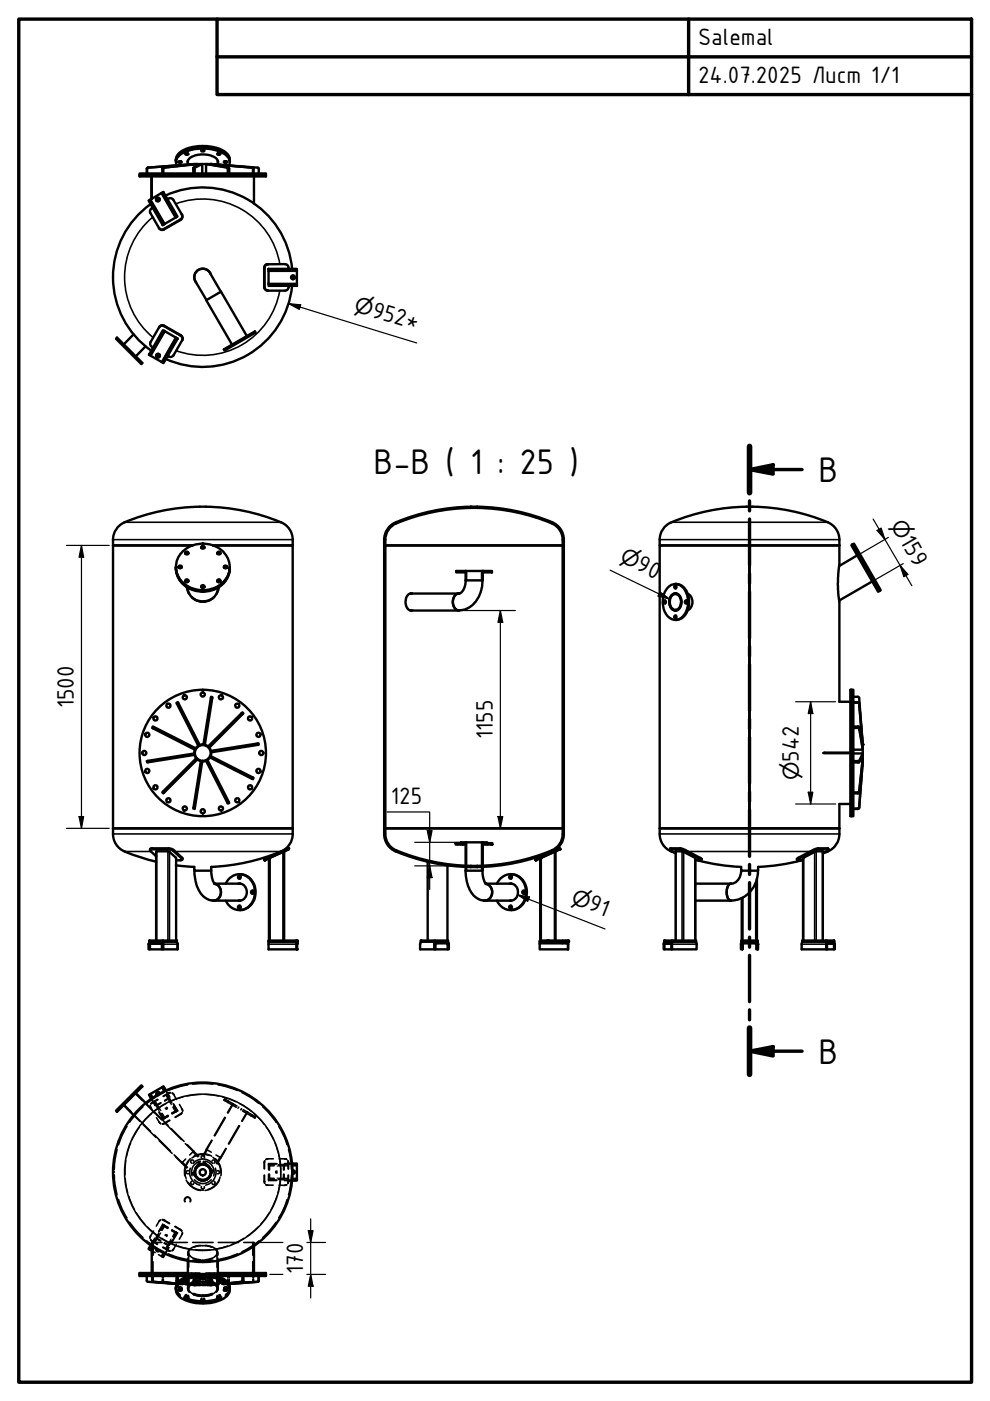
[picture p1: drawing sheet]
<svg xmlns="http://www.w3.org/2000/svg" width="210mm" height="297mm" viewBox="0 0 210 297" stroke-linecap="round" stroke-linejoin="round" font-family="sans-serif">
<defs><g id="words">
<g font-size="8.1">
<text x="79.2" y="100.4">B-B ( 1 : 25 )</text>
<text x="173.6" y="102.2">B</text>
<text x="173.6" y="225.5">B</text>
</g>
<g font-size="5.4">
<text x="148" y="9.6">Salemal</text>
<text x="148" y="17.6">24.07.2025 Лист 1/1</text>
<text x="78.6" y="67.1" transform="rotate(17 78.6 67.1)">952*</text>
<text x="190.7" y="114.7" transform="rotate(60 190.7 114.7)">159</text>
<text x="134.7" y="120.7" transform="rotate(26 134.7 120.7)">90</text>
<text x="15.7" y="150.2" transform="rotate(-90 15.7 150.2)">1500</text>
<text x="104.5" y="156.7" transform="rotate(-90 104.5 156.7)">1155</text>
<text x="169.4" y="161.5" transform="rotate(-90 169.4 161.5)">542</text>
<text x="82.9" y="170.5">125</text>
<text x="124.5" y="192.8" transform="rotate(21 124.5 192.8)">91</text>
<text x="64.3" y="270.1" transform="rotate(-90 64.3 270.1)">170</text>
</g>
<g font-size="4.6">
<text x="74.9" y="66" transform="rotate(17 74.9 66)">⌀</text>
<text x="188.7" y="111.3" transform="rotate(60 188.7 111.3)">⌀</text>
<text x="131.2" y="119" transform="rotate(26 131.2 119)">⌀</text>
<text x="169.4" y="165.4" transform="rotate(-90 169.4 165.4)">⌀</text>
<text x="120.9" y="191.4" transform="rotate(21 120.9 191.4)">⌀</text>
</g>
</g></defs>
<!-- layer: Hatch (ISO) -->
<g fill="none" stroke="#000" stroke-width=".21">
<path d="M86.3 109.9l-.2 .3M90.7 108.6l-.1 .3M94.8 107.9l-.1 .2M98.7 107.5l-.1 .3M102.4 107.5l-.2 .2M105.8 107.8l-.1 .2M109.2 108.3l-.1 .2M112.4 109.1l-.1 .2M115.5 110.1l-.1 .2M118.3 111.6l-.1 .2M119.5 117.8l-.2 .3M98.2 121.1l-.2 .3"/>
<path d="M98.7 122l.1 .1M102.2 122l.1 .1M103.4 121.1l-.1 .3M119.5 135.7l-.2 .3M119.5 131.3l-.2 .2M119.5 126.8l-.2 .2M119.5 122.3l-.2 .2M119.5 158.2l-.2 .2M119.5 153.7l-.2 .3M119.5 149.3l-.2 .2M119.5 144.7l-.2 .3M119.5 140.2l-.2 .3"/>
<path d="M96.9 178.8l-.3 .3M98 178.8l-.3 .3M98.3 178.6l.3 .3M102.7 178.6l.3 .3M103.4 178.9l-.2 .2M104.4 178.8l-.3 .3M117.6 179.9l.1 .2M119.3 177.2l.2 .2M119.5 171.7l-.2 .2M119.5 167.2l-.2 .2M119.5 162.7l-.2 .2M87.9 181.7l.3 .3"/>
<path d="M93.7 183l.3 .3M98.7 183.5l.3 .3M98.8 183.5l-.1 .2M102.3 183.8l-.1 .2M103.1 183.5l.3 .2M107.2 183l.2 .2M110.9 182.3l.2 .2M114.4 181.3l.2 .1M114.6 196.9l.1 .2M114.6 190.6l.1 .2M114.6 184.2l.1 .2M115.5 199.4l.5 .3"/>
<path d="M117.6 195.9l.1 .2M117.6 189.6l.1 .2M117.6 183.2l.1 .2M118.5 199.7l-.3 .3M120 199.4l.4 .3M120.4 199.7l-.3 .3"/>
</g>
<!-- layer: Visible (ISO) -->
<g fill="none" stroke="#000" stroke-width=".51">
<path d="M29.6 37.1h26.8v.3h-26.8zM29.6 36.8h26.8v.3h-26.8zM37.3 34.1a3.3 3.3 0 0 1 2.9-2.5 9 9 0 0 1 7.9 1.2l.5 .7 .1 .6M37.3 34.4v-.6a3.1 3.1 0 0 1 2.6-2.4 9.8 9.8 0 0 1 7.9 .8l.8 1 .1 1.2M37.5 35.1a2.01 2.01 0 0 1 1.3-2.7 9.5 9.5 0 0 1 9.2 .6l.7 1-.2 1.1M37.9 34.3a.28 .28 0 0 1 .4-.2 .28 .28 0 0 1 .1 .4h-.4zM38 34.2h.4M39.3 32.6a.31 .31 0 0 1 .4-.2 .31 .31 0 0 1 .2 .4h-.4zM39.4 32.5h.4M39.8 34.2v.1M39.8 34.6a1.67 1.67 0 0 1 1.7-1.7 4.8 4.8 0 0 1 4.6 1l.1 .7M39.8 34.1v.8"/>
<path d="M41 36.8v-1.2a3.2 3.2 0 0 1 2.7-.8v2M41.2 34.8l-9.8 .7-.2 .2v1.1M41.3 36.8v-1.3l1.6-.7v2M41.6 34.8l-10.3 .7-.2 .3v1M41.8 35.1v-.3l-7 .7-.2 .3v1M42.6 34.8l-8.1 .7-.1 .2v1.1M42.7 31.9l.2-.1 .4 .1a.33 .33 0 0 1-.3 .2 .33 .33 0 0 1-.3-.2zM42.8 31.8h.4M44 34.8h-.3l4.5 .7 .1 1.3M44 34.8l4.5 .7 .1 1.3M44 34.8l.5 .1M44.7 34.8l10 .7 .2 .2v1.1"/>
<path d="M44.7 34.8h-.2l8.9 .7 .2 .3v1M44.7 34.8l8.9 .7 .2 .2v1.1M46.1 32.6a.34 .34 0 0 1 .3-.1 .34 .34 0 0 1 .3 .3h-.4zM46.2 32.5h.4M46.2 34.1v.8M46.2 34.2v.1M47.5 34.3l.3-.1a.23 .23 0 0 1 .3 0 .23 .23 0 0 1 0 .3 .23 .23 0 0 1-.3 0l-.3-.1zM47.6 34.2h.4M53.8 37.4v5.7M31.5 42.5l.3-.1 3 5.2-.3 .1zM31.9 43.3a19 19 0 0 0 .1 31M32.2 42.1v-4.7v4.7"/>
<path d="M32.4 44.1l-.4 .3-.2 .6 1.9 3.3M33.7 42.1l-.5 .4M34.3 40.9l.3-.2 3 5.2-.3 .2zM34.3 40.9l-2.5 1.5M35 41.5a19 19 0 0 1 26.9 15.5M35.5 42.2l.8-.2 .4 .4 1.9 3.1M37.3 46.1l-2.5 1.5M38.6 45.5l.1 .6-.4 .5-3.8 2.2-.5-.2-.3-.3M38.6 45.5l.1 .5-.5 .6-3.6 2-.4 .1-.5-.4M44.7 58.1a1.8 1.8 0 0 0-2.6-.9 1.8 1.8 0 0 0-.5 2.7M56.8 56l-.5 .2-.3 .4v4.4l.1 .3 .5 .3h4l.4-.3 .2-.7M56.8 56h3.9l.3 .3 .2 .7"/>
<path d="M56.8 56l-.4 .2-.3 .5v4.2l.3 .6 .4 .1M56.9 57h6v.3h-6zM56.9 57.3v3M62 58.5v.6M62.9 57.3v3M24.8 71.6l5.4 5.3-.2 .3-5.4-5.4zM28.3 70.9l-2.1 2.1M30.9 73.4l-2.1 2.2M31.8 75.3l2.6 1.5M33.3 75.1l.5 .4M33.7 69.4l.4-.3h.5l3.8 2.1 .3 .5-.1 .5M33.7 69.4l-1.8 3.2 .1 .8 .4 .3"/>
<path d="M33.7 69.4l.5-.4h.5l3.7 2.1 .3 .5-.1 .6M34.5 70l.3 .1-3 5.2-.2-.1zM34.8 70.1l2.6 1.5M37.4 71.6l.3 .2-3 5.2-.3-.2zM38.6 72.2l-1.9 3.2-.4 .3-.7-.2M46.8 61.8l-2.3-3.9a1.8 1.8 0 0 0-2.4-.7 1.8 1.8 0 0 0-.7 2.5l2.4 3.9M47.5 74.1l6.6-3.8 .1 .2-6.6 3.8zM52.3 71.2l-5.4-9.4-3.2 1.9 5.5 9.4M56.9 60.3h6v.3h-6zM61.9 60.6a19 19 0 0 1-26.7 15.5M24 114.4v1.2h16.9h-16.9v60h38.1M26.4 110.7a4 4 0 0 0-2.4 3.7"/>
<path d="M38.7 116.9a6.2 6.2 0 0 1 9.5 1.3 4.9 4.9 0 0 1-4.1 6.8 5.5 5.5 0 0 1-6.8-5l.5-1.8zM39.3 117.3l.2-.2 .3 .1 .1 .1M39.3 117.4l.2-.1 .4 .1M42.3 107.4a43.2 43.2 0 0 0-15.9 3.3M42.3 107.4a42.3 42.3 0 0 1 17.9 3.7 4 4 0 0 1 1.9 3.3M42.7 116.1l.2-.2 .4 .2M42.7 116.2l.2-.1 .4 .1M46.1 117.3l.2-.2 .4 .2M46.1 117.4l.2-.1 .4 .1M62.1 114.4v1.2h-16.9h16.9v60M81.4 114.4v1.2h.3v-1.2M81.4 115.6v60"/>
<path d="M81.7 115.6h37.6h-37.6v60h37.6M83.9 110.7a4 4 0 0 0-2.5 3.7M84 111a3.7 3.7 0 0 0-2.3 3.4M99.8 107.4a43.2 43.2 0 0 0-15.9 3.3M99.9 107.7a42.9 42.9 0 0 0-15.9 3.3M101.2 107.4h-1.4v.3h1.4M101.2 107.4v.3M101.2 107.4a41.6 41.6 0 0 1 16.5 3.7 4 4 0 0 1 1.8 3.3M101.2 107.7a41.4 41.4 0 0 1 16.4 3.6 3.7 3.7 0 0 1 1.7 3.1M119.3 115.6h.2v60h-.2zM119.3 114.4v1.2h.2v-1.2M139.9 114.4v1.2h38.1"/>
<path d="M142.3 110.7a4 4 0 0 0-2.4 3.7M158.2 107.4a42 42 0 0 1 17.9 3.7 4 4 0 0 1 1.9 3.3M158.3 107.4a43.2 43.2 0 0 0-15.9 3.3M158.9 115.6v60v-60h-19v60M158.9 115.6v60M178 114.4v5.3l-.4 4 .4 3.8v21.3h2.3M180.5 115.6l.3-.2 5.7 9.9-.3 .2zM180.8 115.4l.3-.1 5.6 9.8-.2 .2zM181.7 117.8l-3.8 2.2M37.3 120.3a5.5 5.5 0 0 0 6.6 5 5.3 5.3 0 0 0 4.8-5M37.3 120.2a5.5 5.5 0 0 0 6.9 5.1 5.1 5.1 0 0 0 4.5-5.1M37.9 120.3l.2-.2h.3l.1 .2"/>
<path d="M37.9 120.3l.2-.1 .4 .1M39.3 123.2l.2-.2h.3l.1 .2M39.3 123.3l.2-.1 .4 .1M39.6 124.5a3.4 3.4 0 0 0 3.4 3.1 3.4 3.4 0 0 0 3.4-3.1M39.6 123.2v.2zM39.8 124.6l.3 1.3M39.8 123.2v.2M40 125.8h.1M40.7 126.6a3.6 3.6 0 0 0 4.6 0M42.7 124.4l.2-.2 .4 .2M42.7 124.5l.3-.1 .3 .1M43.4 127.5l-.1 .1"/>
<path d="M46.1 123.2l.2-.2 .4 .2M46.1 123.3l.2-.1 .4 .1M46.2 124.6l-.3 1.3M46.2 123.2v.2M46.4 123.4v-.2v.2M47.5 120.3l.2-.2h.3l.1 .2M47.5 120.3l.3-.1 .3 .1M87 125.8h10.3M87 129.4h10.3M87.1 125.8h.1M87.4 125.8a1.51 1.51 0 0 0-1.4 1.9l.1 .9a1.15 1.15 0 0 0 1.3 .8M96.7 121.1h2v.3h-2z"/>
<path d="M97.4 125.8a1.66 1.66 0 0 0-1.3 2.4l.6 1 .8 .2M98.7 121.1h.1M98.7 121.4h.1M98.7 123a2.55 2.55 0 0 1-1.4 2.8M98.7 121.1v1.9M98.7 121.1h.1v1.9M98.7 123h3.6M98.8 121.1h3.4M102.2 123v-1.9h.1v1.9M102.3 123a6.3 6.3 0 0 1-3.7 6.2 1.77 1.77 0 0 1-2.3-.5 1.9 1.9 0 0 1 1-2.9M102.3 121.1h2v.3h-2zM141.1 127.3l-.2 .2 .2 .4"/>
<path d="M141.5 124.7a2.31 2.31 0 0 1 2.4-.7 2.31 2.31 0 0 1 1.6 1.8 4.3 4.3 0 0 1-1.6 5.5 2.53 2.53 0 0 1-3.1-1.9 4.9 4.9 0 0 1 .7-4.7zM142.4 126.4a1.14 1.14 0 0 1 1.3-.3 1.14 1.14 0 0 1 .7 1.2 1.41 1.41 0 0 1-1.5 1.9 1.97 1.97 0 0 1-.5-2.8zM142.4 126.2a1.24 1.24 0 0 1 1.4-.2 1.24 1.24 0 0 1 .6 1.3 1.58 1.58 0 0 1-1.5 2.1 2.15 2.15 0 0 1-.5-3.2zM142.4 126.2a1.17 1.17 0 0 1 1.3-.3 1.17 1.17 0 0 1 .7 1.1 1.76 1.76 0 0 1-1.3 2.4 2.04 2.04 0 0 1-.7-3.2zM143.2 123.8a3.3 3.3 0 0 1 2.9 3.7 3.4 3.4 0 0 1-2.7 3.9h-.2M143.2 125.8h.2M143.2 129.4h.2M143.3 124.1l-.1 .3 .1 .3M143.3 130.5l-.1 .3 .1 .3M143.3 125.8h-.1M145.2 127.5a.27 .27 0 0 1 .5-.1 .27 .27 0 0 1-.1 .4 .27 .27 0 0 1-.4-.1zM145.6 127.3l-.1 .2 .1 .4"/>
<path d="M145.8 125.9a2.03 2.03 0 0 1 0 3.5M185 123.3l-7.1 4M32.4 154l9.1 4.7-.2 .2-9-4.6zM37.4 149l.3-.1 4.6 9-.3 .2zM44.2 158.2l7.2-7.2 .2 .2-7.2 7.3zM44.7 147.7l.3 .1-1.6 10.1-.3-.1zM44.7 159.2l10.1-1.6 .1 .3h-.2l-9.9 1.6zM174.6 159.6h5.7M174.6 159.7h5.7M180.3 146.2h.3v26.8h-.3zM180.6 146.2h.3v26.8h-.3zM180.9 154l1.3 .1 .7 4.6v1.1h-2"/>
<path d="M180.9 154.3l1.3 .1 .7 4.5h-2M180.9 148.9h1.1l.2 .1 .7 9.7M180.9 149h1l.3 .2 .6 8.9M180.9 147.7h1l.3 .3 .7 9.9M31.1 161.4l10.1-1.6v.2l-10 1.7zM41.6 160.8l.2 .2-7.2 7.2-.2-.2 .1-.2zM42.6 161.4h.3l-1.6 10.1-.3-.1zM43.7 161.3l.3-.2 4.6 9.2-.3 .1zM44.7 160.3l9.1 4.6-.2 .3-9.1-4.6zM62.1 175.6a4.5 4.5 0 0 1-3.7 5.4 43.2 43.2 0 0 1-13.6 2.8M62.1 175.6h-38.1a4.3 4.3 0 0 0 2.4 4.9M96.6 178.8h.4v.3h-.4z"/>
<path d="M97 179.1h.7M97 178.8h.7M97.7 178.8h.4v.3h-.4zM97.7 178.6h1v.3h-1zM98.1 179.1h.6M98.7 178.6h.1M98.7 178.9h.1M98.7 178.6v6M98.7 178.6h.1v6M98.8 178.6h3.4M102.3 178.6h.1M102.3 179.1h.6"/>
<path d="M102.3 178.9h.1M102.4 178.6h.9v.3h-.9zM102.9 178.8h.5v.3h-.5zM103.4 179.1h.7M103.4 178.8h.7M104.1 178.8h.3v.3h-.3zM118.6 179.9l.1 .2-1 .4M139.9 175.6a4.3 4.3 0 0 0 2.4 4.9M139.9 175.6h38.1M180.3 170.5h-2.3v6.3a4.4 4.4 0 0 1-3.5 4.2M180.9 171.4h1.1l.2-.2 .7-9.8-.7 9.9-.3 .2h-1M182.9 161v-.2l-.7 7-.3 .2h-1"/>
<path d="M182.9 161l-.7 7-.2 .2h-1.1M182.9 160v-.2l-.7 1.5-1.3 .1M182.9 160l-.8 1.7h-1.2M182.9 160v.8h-.3M182.9 161v.4M26.4 180.5l3.3 1.2 3.4 1M31.7 199.4h5.8v.3h-5.8zM31.8 180.2l.2-.3h4.3l.4 .3 1.9 1.6 .1 .4M32 199.7l-.5 .4v1.2h.3M33.1 199.4l.1-18.9h2.6l1.5 1.4v17.5M33.1 181.6l-1.3-1.3v-.1h4.5l.4 .2 2 1.8-.3 .2h-1.1M34.2 199.7l.4 .4v1.2h-.3l-.1-1.3h-2.3l-.1 1.3h2.5"/>
<path d="M37.2 199.7l.2 .1 .2 .3v1.2h-3M37.2 199.7l.4 .2v1.4M37.3 183.5l3.9 .3M37.5 199.4v.3M41.2 183.8v.8h3.6v-.8M41.2 184.6a6.8 6.8 0 0 0 2.5 5.9 1.87 1.87 0 0 0 3.1-1.1 1.78 1.78 0 0 0-1.3-2 1.78 1.78 0 0 1 1.4 2 1.78 1.78 0 0 1-1.9 1.5M44.8 184.6l.2 1.6 .6 1.2M45.3 191h5.7M45.5 187.4h5.5M47.9 187.4a3.1 3.1 0 0 1 3.1-2 3.1 3.1 0 0 1 2.8 2.3 3.7 3.7 0 0 1-3.4 5.2l-1.4-.5-.7-.6-.4-.8M50.5 187.4a1.8 1.8 0 0 1 1.8 1.8 1.8 1.8 0 0 1-1.8 1.8M50.7 187.4h.1"/>
<path d="M50.7 191h.1M50.8 185.4a3.7 3.7 0 0 1 3.3 4.8 3.4 3.4 0 0 1-3.3 2.7M50.8 185.6l-.2 .2 .2 .5M50.8 192l-.2 .2 .2 .5M53.6 188.8l-.2 .3 .2 .4M56.1 182.4l.7-.3zM56.9 199.7v1.6h6v-1.1v1.1M56.9 199.7v-.3h6v.3M56.9 199.7h6M57 182v17.4M57.3 181.8l-.3 .2M60.2 180.5l-.2 .1"/>
<path d="M60.2 180.5v18.9M60.5 180.4l-3.7 1.7 .2-.1M60.5 180.4l-.3 .1M61.2 180.1l-.7 .3M61.2 180.1l-.2-.2-5 2.2 .1 .3M62.9 199.7v.5M83.9 180.5a4.3 4.3 0 0 1-2.5-4.9h.3a4.3 4.3 0 0 0 3.5 5.2 42.9 42.9 0 0 0 14.6 2.8M83.9 180.5a43.2 43.2 0 0 0 15.9 3.3M89.2 199.4h5.8v.3h-5.8zM89.5 199.7l-.4 .2v1.4h3M90.7 182.7v16.7M92.5 199.7l-.4 .3v1.3h.2"/>
<path d="M94.7 199.7l.5 .3v1.3h-.3l-.1-1.3h-2.4l-.1 1.3M94.9 183.5v15.9M98.7 184.6a6.8 6.8 0 0 0 2.5 5.9l.6 .3 1 .2M98.7 184.6h3.6M99.8 183.6h1.4v.2h-1.4zM102.2 184.6v-6h.1v6M102.3 184.6l.2 1.7 .6 1.1M102.8 191h5.7M103 187.4a1.82 1.82 0 0 1 1.4 1.9 1.82 1.82 0 0 1-1.6 1.7M103 187.4a1.83 1.83 0 0 1 1.4 1.9 1.83 1.83 0 0 1-1.7 1.7l-.2-.1M103 187.4h5.5M105.4 187.4a3.1 3.1 0 0 1 3.3-2 3.1 3.1 0 0 1 2.7 2.8 3.6 3.6 0 0 1-3.9 4.7l-1.3-.8-.8-1.1"/>
<path d="M108 187.4a1.8 1.8 0 0 1 1.8 1.8 1.8 1.8 0 0 1-1.8 1.8M108.2 187.4h.1M108.2 191h.1M108.2 185.4a3.8 3.8 0 0 1 3.1 5.5 3.2 3.2 0 0 1-3.1 2M108.3 185.6l-.2 .3 .2 .4M108.3 192l-.2 .3 .2 .4M111.1 188.8l-.2 .2v.3l.2 .2M113.5 182.2l5.1-2.3 .1 .2-5.1 2.3zM114.4 199.4h4.9v.3h-4.9zM114.4 199.7h4.9v.3h-4.9zM114.6 182l.1-.1v17.5h-.1zM114.6 182l-1 .4"/>
<path d="M116 199.4h.3M117 180.3a4.1 4.1 0 0 0 2.3-4.7h.2a4.5 4.5 0 0 1-3.6 5.4 43.2 43.2 0 0 1-14.7 2.8M117 180.3a42.9 42.9 0 0 1-15.8 3.3M117.6 180.6l.1-.1v18.9zM117.6 180.6l-2.9 1.3M117.7 180.5v18.9M119.3 199.4h.7M119.3 199.7h.7M120 199.4h.4v.3h-.4zM120.1 199.7h.3v.3h-.3zM120.4 199.4v.8M140.8 199.4h6.8v.3h-6.8z"/>
<path d="M141 199.7l-.3 .3v1.3h.2M142 180.1l.1-.2h2.6l3.9 2.1 .2 .1-.1 .3M142.2 199.7l.3 .3v1.3h-.1l-.1-1.3h-1.4v1.3h1.5M142.4 180.5l.9 .4M143.3 199.4v-18.9l1.6 .1 2.5 1.3v17.5M143.3 180.9l-1.3-.8 2.6 .1 4.1 2.1-1.3 .1M147.4 199.7l.3 .3v1.3h-5.2M147.4 187.4h7.6M147.4 191h7.6M147.9 182.4a43.2 43.2 0 0 0 9.2 1.4M155.1 187.4a1.59 1.59 0 0 0-1 2 1.24 1.24 0 0 0 1 1.6M157.1 184.6a2.69 2.69 0 0 1-2.5 2.9 2.72 2.72 0 0 0 .1 3.4h.6a6 6 0 0 0 5.4-6.3"/>
<path d="M157.1 183.8v.8h3.6v-.8M157.2 199.4h3.4v.3h-3.4zM157.3 190.4v9M157.6 199.7l-.5 .3v1.3h.3M160.1 199.7l.5 .1 .1 .4-.2-.4-.3-.1M160.5 186.3v13.1M169.9 182.4a43.2 43.2 0 0 1-9.2 1.4M170.1 199.4h6.8v.3h-6.8zM170.3 199.4v-17.5l2.7-1.4h1.5v18.9M170.3 199.7l-.3 .4v1.2h5.2M174.5 180.9l1.2-.8-2.6 .1-4.1 2.1 1.3 .1M175.4 199.7l-.2 .3v1.3h.1"/>
<path d="M175.7 180.1l-.1-.2-2.7 .1-3.8 1.9-.1 .2v.3M176.7 199.7l.3 .4v1.2h-.2v-1.3h-1.4l-.1 1.3M62.9 200v.2M62.9 200.2v1.1zM92.3 201.3h2.6M114.4 200v1.3h6M119.3 200h.8M120.4 200v.2M120.4 200.2v1.1zM157.4 200.2l.1-.2h2.8l.1 1.3h.3v-1.1v1.1M157.4 200.2v1.1zM175.3 201.3h1.5"/>
<path d="M26.2 234.3l2.1 2.1M28.8 231.8l2.1 2M30 230.1l.2 .3-5.4 5.3-.2-.2zM31.8 232l-.2 .1 .4 .8M31.8 232v.2l.3 .7M33.9 231.8a.36 .36 0 0 0-.6-.2 .36 .36 0 0 0 0 .6M34.4 230.5h.3M34.7 230.5l.4 .7M35.2 231.2l-.5-.9-2.9 1.7M62 246.7h.9v.3M62 246.8h.7M62 250.2h.7"/>
<path d="M62 248.2a.36 .36 0 0 1 .5 .3 .36 .36 0 0 1-.5 .3M62.8 246.8l.1 .2M62.9 250l-.1 .2M62.9 247v3.3h-.9M29.6 270.2h10.2M31.1 270.5v1.1l.2 .2 6.2 .4M32 264l-.5 .8 .7 .4M32 264.1l-.3 .6 .1 .2M32.2 264.2v5.7M32.3 270.5v1.1l.1 .2 5.1 .4M32.4 270.5v1.1l.2 .2M37.3 273.2a3.1 3.1 0 0 1 2.6-2.4 9.8 9.8 0 0 1 7.9 .9l.7 .8 .2 .7"/>
<path d="M37.3 273.5v-.5a3.1 3.1 0 0 1 2.6-2.4 9 9 0 0 1 8.2 1.1l.5 .7 .1 1.1M37.4 270.5v1.1l.4 .2M37.7 270.5v1.2l.1 .1M37.8 272.4a8.7 8.7 0 0 1 7.8-1.4 3.6 3.6 0 0 1 3.1 2.5 3.5 3.5 0 0 1-2.9 2.5 8.9 8.9 0 0 1-8-1.3 1.64 1.64 0 0 1 0-2.3zM37.9 273.4l.2-.1a.25 .25 0 0 1 .4 0 .25 .25 0 0 1 0 .4 .25 .25 0 0 1-.4 0l-.2-.1zM38 273.4h.4M39.3 275.2l.2-.2 .5 .2a.38 .38 0 0 1-.4 .2 .38 .38 0 0 1-.3-.2zM39.4 271.7h.4a.28 .28 0 0 1-.1 .4 .28 .28 0 0 1-.4-.2zM39.4 275.1h.4M39.4 271.7h.4M39.8 267.3v3.3M39.8 269.9h-10.2v.6h10.2"/>
<path d="M42.7 275.8h.6a.33 .33 0 0 1-.3 .3 .33 .33 0 0 1-.3-.3zM42.7 271a.36 .36 0 0 1 .3-.1 .36 .36 0 0 1 .3 .3l-.3 .1zM42.8 275.8h.4M42.8 271h.4M46.1 275.2a.29 .29 0 0 1 .4-.2 .29 .29 0 0 1 .2 .3l-.5 .1zM46.1 271.8a.31 .31 0 0 1 .3-.2 .31 .31 0 0 1 .3 .3l-.5 .1zM46.2 275.1h.4M46.2 271.7h.4M46.2 267.3v3.3M46.2 269.9h10.2v.6h-10.2M46.2 270.2h10.2M47.5 273.4h.6a.3 .3 0 0 1-.3 .3 .3 .3 0 0 1-.3-.3z"/>
<path d="M47.6 273.4h.4M51.4 270.5l-.1 1.2-2.9 .4 3-.3 .2-.2v-1.1M53.8 264.2v5.7M54.8 270.5v1.1l-.2 .2M54.9 270.5v1.1l-.2 .2-6.2 .4"/>
<circle cx="33.5" cy="42.3" r=".36"/>
<circle cx="33.5" cy="42.3" r=".4"/>
<circle cx="62.1" cy="58.8" r=".4"/>
<circle cx="62.1" cy="58.8" r=".36"/>
<circle cx="33.5" cy="75.4" r=".36"/>
<circle cx="33.5" cy="75.4" r=".4"/>
<circle cx="39.6" cy="117.2" r=".32"/>
<circle cx="43" cy="116.1" r=".31"/>
<circle cx="46.4" cy="117.2" r=".33"/>
<circle cx="38.2" cy="120.2" r=".32"/>
<circle cx="39.6" cy="123.2" r=".32"/>
<circle cx="43" cy="124.3" r=".34"/>
<circle cx="46.4" cy="123.1" r=".32"/>
<circle cx="47.8" cy="120.2" r=".31"/>
<circle cx="141" cy="127.6" r=".3"/>
<circle cx="143.2" cy="124.4" r=".29"/>
<circle cx="143.2" cy="130.9" r=".3"/>
<circle cx="30.6" cy="159.6" r=".44"/>
<circle cx="31.2" cy="155.8" r=".44"/>
<circle cx="33" cy="152.3" r=".44"/>
<circle cx="35.7" cy="149.6" r=".44"/>
<circle cx="39.2" cy="147.8" r=".44"/>
<circle cx="43" cy="159.6" r="13.4"/>
<circle cx="43" cy="159.6" r="1.8"/>
<circle cx="43" cy="147.2" r=".44"/>
<circle cx="43" cy="159.6" r="1.67"/>
<circle cx="46.8" cy="147.8" r=".44"/>
<circle cx="50.3" cy="149.6" r=".44"/>
<circle cx="53" cy="152.3" r=".44"/>
<circle cx="54.8" cy="155.8" r=".44"/>
<circle cx="55.4" cy="159.6" r=".44"/>
<circle cx="31.2" cy="163.5" r=".44"/>
<circle cx="33" cy="166.9" r=".44"/>
<circle cx="35.7" cy="169.7" r=".44"/>
<circle cx="39.2" cy="171.4" r=".44"/>
<circle cx="43" cy="172" r=".44"/>
<circle cx="46.8" cy="171.4" r=".44"/>
<circle cx="50.3" cy="169.7" r=".44"/>
<circle cx="53" cy="166.9" r=".44"/>
<circle cx="54.8" cy="163.5" r=".44"/>
<circle cx="50.7" cy="185.9" r=".31"/>
<circle cx="50.7" cy="192.4" r=".32"/>
<circle cx="53.5" cy="189.2" r=".32"/>
<circle cx="108.3" cy="192.4" r=".31"/>
<circle cx="108.3" cy="185.9" r=".31"/>
<circle cx="111" cy="189.2" r=".32"/>
<circle cx="43" cy="248.5" r="19"/>
<circle cx="43" cy="248.5" r=".66"/>
</g>
<!-- layer: Visible Narrow (ISO) -->
<g fill="none" stroke="#000" stroke-width=".34">
<path d="M31.1 35.8h.1M31.3 35.5h.1M34.4 35.8h.2M34.5 35.5h.3M41 35.8h.3M41 35.5h.3M48.2 35.5h.3M48.3 35.8h.3M53.4 35.5h.2M53.6 35.8h.2M32 42.3l3 5.1M32.4 46a16.6 16.6 0 0 0 .1 25.6"/>
<path d="M34.2 41l3 5.2M34.8 48.5v.1M37.2 43.2a16.6 16.6 0 0 1 22.1 12.8M38.2 46.6h.1M56 56.8h.1M56.9 57.5h6M34.8 69.1v.1M35 70.3l-3 5.2M37.2 71.5l-3 5.2M38.3 71.1h.1M56 60.8h.1M56.9 60.1h6"/>
<path d="M59.3 61.6a16.6 16.6 0 0 1-22 12.7M24 114.4h38.1M26.4 110.7h33.2M139.9 114.4h38.1M142.4 110.7h33.1M32.6 154.1l-.2 .3M37.8 149l-.3 .2M44.7 148h.3M51.2 151.2l.2 .2M54.6 157.6l.1 .3M181.9 148.9v.1M181.9 154v.3"/>
<path d="M182.2 149v.2M182.2 154.1v.3M24 176.8h38.1M31.3 161.3l.1 .3M32.3 179.9l-.1 .2M34.5 167.8l.3 .2M35.7 179.9v.2M41 171.2l.3 .1M48.5 170l-.3 .2M53.6 164.8l-.2 .3M139.9 176.8h38.1M142.2 179.9l-.1 .2"/>
<path d="M144.2 179.9l-.1 .2M173.5 179.9l.1 .2M175.5 179.9l.1 .2M181.9 161.4v.3M181.9 168v.2M181.9 171.4v.1M182.2 161.3v.3M182.2 167.8v.2M182.2 171.2v.1M26.4 180.5h5.6M31.7 199.4v.3M32 199.7v.3"/>
<path d="M33.2 180.5v18.9M34.2 199.7v.3M34.4 199.4v.3M34.6 199.4v.3M35.6 180.5v18.9M35.9 180.6v18.8M36.8 180.2l-.1 .2M37.1 180.5h22.5M37.3 181.8v17.6M37.4 199.4v.3M38.6 181.8v.3M56.7 181.8l.1 .3"/>
<path d="M57.1 199.4v.3M57.3 181.8v17.6M60 180.6v18.8M60.2 180.5v18.9v-18.9M60.4 180.2l.1 .2M61.2 180.1l-.1-.2 .1 .2M62.7 199.4v.3M62.9 199.4v.6M140.8 199.4v.3M141 199.7v.3M142.2 199.7v.3M142.4 180.5h.2"/>
<path d="M142.4 199.4v.3M142.6 199.4v.3M143.3 180.5v18.9M144.6 180.5v18.9M144.9 180.6v18.8M145.2 180.2v.2M145.9 180.5h25.9M147.3 181.8v17.6M147.5 199.4v.3M148.4 181.8l-.1 .3M157.4 199.4v.3M157.5 190.3v9.1"/>
<path d="M157.6 199.7v.3M160.1 199.7v.3M160.2 187.1v12.3M160.4 199.4v.3M160.5 186.3v13.1v-13.1M160.6 199.4v.3M169.3 181.8l.1 .3M170.2 199.4v.3M170.4 181.8v17.6M172.4 180.2l.1 .2M172.7 180.6v18.8M173.1 180.5v18.9"/>
<path d="M174.4 180.5v18.9M175 199.4v.3M175.1 180.5h.4M175.3 199.4v.3M175.4 199.7v.3M176.7 199.7v.3M176.8 199.4v.3M31.5 200.2h6.2M56.9 200.2h6M140.7 200.2h7M157.1 200.2h.3M160.4 200.2h.3"/>
<path d="M170 200.2h7M32.3 271.5h.1M32.4 271.8h.2M37.4 271.5h.3M37.5 271.8h.3M51.2 271.8h.2M51.4 271.5h.2M54.6 271.8h.1M54.8 271.5h.1"/>
<circle cx="43" cy="248.5" r="16.6"/>
</g>
<!-- layer: Visible (ISO) -->
<g fill="#000">
<circle cx="44.8" cy="34.8" r=".25"/>
<circle cx="102.3" cy="121.1" r=".25"/>
<circle cx="102.3" cy="121.4" r=".25"/>
<circle cx="174.8" cy="159.6" r=".25"/>
<circle cx="182.9" cy="157.8" r=".25"/>
<circle cx="61.1" cy="179.9" r=".25"/>
<circle cx="118.6" cy="179.9" r=".25"/>
<circle cx="56.1" cy="182.4" r=".25"/>
<circle cx="60.2" cy="180.5" r=".25"/>
<circle cx="62.9" cy="199.4" r=".25"/>
<circle cx="62.9" cy="199.7" r=".25"/>
<circle cx="89.2" cy="199.4" r=".25"/>
<circle cx="89.2" cy="199.7" r=".25"/>
<circle cx="113.6" cy="182.4" r=".25"/>
<circle cx="114.7" cy="181.9" r=".25"/>
<circle cx="118.7" cy="180.1" r=".25"/>
<circle cx="120.4" cy="199.7" r=".25"/>
<circle cx="120.4" cy="199.4" r=".25"/>
<circle cx="140.8" cy="199.7" r=".25"/>
<circle cx="140.8" cy="199.4" r=".25"/>
<circle cx="62.9" cy="201.3" r=".25"/>
<circle cx="62.9" cy="200" r=".25"/>
</g>
<!-- layer: Visible Narrow (ISO) -->
<g fill="#000">
<circle cx="37.2" cy="199.7" r=".17"/>
<circle cx="62.9" cy="200.2" r=".17"/>
<circle cx="160.7" cy="200.2" r=".17"/>
</g>
<!-- layer: Hidden (ISO) -->
<g fill="none" stroke="#000" stroke-width=".34">
<path d="M24.8 235.3v.1M24.9 235.4l.1 .1M25.3 234.8v.1M25.4 235l.1 .1M26 234.1l.1 .1M26.1 234l1.7 1.7M26.2 234.3h.1M26.9 238.8l-.9 1.8-.9 2.1M27.1 233v.1M27.2 233.2l.1 .1M27.5 232.6h.1M27.7 232.7v.1"/>
<path d="M28.3 236.4l1.4 1.4M28.4 231.6l1.7 1.7M28.5 231.5l.1 .1M28.6 231.5l.1 .1M28.6 236.5l3.3 3.3M28.7 231.7l.1 .1M29.3 230.8l.1 .1M29.5 230.9v.1M29.8 230.3v.1M29.9 230.4l.1 .1M30.3 234.7l-1.3 1.3-1.5 1.9M30.4 238.4l2.7 2.8"/>
<path d="M30.9 233.8l1.3 1.4M30.9 233.8v.1M31 234h.1M31 234.1l3.3 3.3M31.8 234.4l.2 .5M31.8 232l.5 .8M31.9 234.5l.1 .4M32 234.9l.6 1M32 232.9l.9 1.5M32.1 232.9l.8 1.4M32.8 233.7l.5 .8M32.9 235.9l2.7 2.7"/>
<path d="M33.2 234.4l.5 1M33.2 237l.9 1.3M33.3 234.4v.1M33.3 232.1l.3 .2M33.3 234.5l.4 .8M33.4 233.1l-1.4 .9M33.5 233.2l-1.5 .9M33.7 235.9l.9 1.4M33.7 237.9l.3 .3M33.7 235.7l.9 1.5M33.9 231.8l-.1 .3M33.9 231.9a.41 .41 0 0 0-.6-.3 .41 .41 0 0 0 0 .7"/>
<path d="M34.1 233.8l-.9 .5M34.1 236.1l.5 .9M34.1 233.9l-.8 .5M34.2 236.1l.5 .8M34.4 230.5l.5 .8M34.7 236.9h.1M34.7 236.9v.1M34.7 231.7l-1.6 .8-2 1.5M34.8 237.2h.1M35.1 231.2l.8 1.4M35.1 238.3l3.4 3.3M35.2 231.2l.8 1.4"/>
<path d="M35.3 234.8a.2 .2 0 0 1 0 .3 .2 .2 0 0 1-.2-.2M35.4 232.2l.5 .8M35.6 236.5l-.8 .4M35.7 236.5l-.9 .6M35.7 236.7l-.9 .5M35.8 232.9l-.9 .4M35.8 233l-.9 .5M35.8 233h.1M35.9 233l.4 .8M35.9 232.9l.5 .9M35.9 237.5l-1.5 .8M36 237.6l-1.5 .8"/>
<path d="M36.1 231.6l-1.5 .8M36.2 231.7l-1.6 .8M36.3 239.3l2.7 2.7M36.5 231.7l.3 .3M36.5 231.8l.3 .3M36.7 234l.8 1.5M36.8 234.6l.4 .8M36.8 232v.1M36.8 232.1l.6 1M36.8 234.1l.8 1.5M36.9 234.6l.5 .8M37.2 235.5l-.8 .5"/>
<path d="M37.2 235.4h.1M37.2 235.4l.1 .1M37.4 235.7l-.1-.1-.9 .5M37.4 235.7h.1M37.4 235.7l-.9 .5M38.1 234.2l.6 1.4M38.6 235.9l-1.5 .9M38.6 235.1l.1 .4M38.6 236l-1.4 .9M39.8 230l-1.7 .4-2.4 .8M40.9 229.9l1.6-.2 2.7 .2M46.2 230l1.7 .4 2.4 .8"/>
<path d="M47.5 233.2l2.6 1.6M47.6 233.1l2.6 1.4M47.7 236.9l-2.3 3.9M47.8 233.3l-.1 .1M47.8 237l-2.2 3.8M47.8 233.1v.1M48.3 233.6v.2M48.4 233.5h.1M49.2 234.2v.1M49.4 234h-.1M49.4 234l-1.2 1.9M49.4 234l-1.1 2"/>
<path d="M50.5 234.9v.1M50.6 234.7v.1M50.7 238.6l-2.3 3.9M50.8 238.7l-2.2 3.9M51.1 235.2v.1M51.2 235.1h-.1M51.3 231.7l1.6 .8 2 1.5M51.4 235.5l2.7 1.5M51.6 235.3l2.5 1.6M52.4 236l-.1 .1M52.4 235.7l-1.1 2M52.5 235.9v-.1l-1.1 1.9"/>
<path d="M53.3 236.5l-.1 .1M53.4 236.3l-.1 .1M53.9 236.8l-.1 .1M54 236.7l-.1 .1M55.7 234.7l1.4 1.3 1.4 1.9M59.1 238.8l1.2 2.3 .6 1.6M24 248.5h.1M24.1 248.5h.1M24.2 249.1l.2 2.2 .4 2M24.8 243.7l-.4 2.1-.2 2.2M25.1 254.3l.9 2.2 .9 1.7M27.5 259.2l1.1 1.4 1.7 1.8"/>
<path d="M32.8 240.7l3.3 3.3M33.7 241.8l2.8 2.7M34 258.7l-.3 .3M34 258.6l-.9 1.4M34.4 258.6l1.5 .8M34.4 258.6l1.6 .8M34.6 259.9l-.5 .9M34.6 259.7l-.9 1.5M34.6 259.7l-.1-.1-.8 1.5M34.7 260h-.1M34.8 259.7h.1M34.7 260l.9 .5"/>
<path d="M34.8 259.7l.8 .6M34.8 259.7l-.1 .2 .9 .4M36.9 244.8l1.7 1.7M37.1 260l1.5 1M37.2 245.2l2.4 2.4M38.7 246.4l1.1 1.1M39.2 254.8a.67 .67 0 0 1 .6-1 .67 .67 0 0 1 .5 1M39.2 254.7a.6 .6 0 0 1 .6-.8 .6 .6 0 0 1 .5 .8M39.3 242.5l1.7 1.6M39.4 245.7l-.9 .9M39.5 250.2a4 4 0 0 0 3 2.2M39.7 242.7l1.4 1.3-.9 .9"/>
<path d="M39.9 250.7a3.7 3.7 0 0 0 3.2 1.6M40 248.2a.34 .34 0 0 0-.5 .3 .34 .34 0 0 0 .5 .3M40 246.2a3.9 3.9 0 0 0-.5 3.6M40.3 245.7a3.9 3.9 0 0 0-1.1 3.5M40.3 247.7a2.84 2.84 0 0 0 2.1 3.6M40.7 250.5a.34 .34 0 0 0-.2 .5 .34 .34 0 0 0 .6-.1M40.7 248.7l1 1.1M40.9 248.6l1 1M40.9 244.2l1.1 1.1M40.9 246.7a2.78 2.78 0 0 1 4.2 0M41 244l1.1 1.1M41.1 246.2a.34 .34 0 0 0-.6-.1 .34 .34 0 0 0 .2 .5"/>
<path d="M41.1 245.1a3.8 3.8 0 0 1 3.8 0M41.2 250.1a2.37 2.37 0 0 0 3.6 0M41.3 248.1a1.76 1.76 0 0 0 .8 2 1.76 1.76 0 0 0 2.1-.3M41.3 249.1a1.79 1.79 0 0 0 1.7 1.2 1.79 1.79 0 0 0 1.7-1.2M41.3 249.1a1.82 1.82 0 0 0 1.7 1.3 1.82 1.82 0 0 0 1.7-1.3M41.4 248a1.68 1.68 0 0 1 1.6-1.2 1.68 1.68 0 0 1 1.6 1.2M41.4 249a1.68 1.68 0 0 0 1.6 1.2 1.68 1.68 0 0 0 1.6-1.2M41.5 248.2a1.58 1.58 0 0 0 .7 1.7 1.58 1.58 0 0 0 1.9-.2M41.7 247.3l-.5 1 .2 1.1-.2-.5v-.8zM41.7 247.3l-.5 1 .2 1M41.7 247.3l1.1-.6 1 .3-.7-.3-.5 .1zM41.8 247.2a1.78 1.78 0 0 1 2.1-.2 1.78 1.78 0 0 1 .8 1.9"/>
<path d="M42 247.4a1.56 1.56 0 0 1 1.8-.2 1.56 1.56 0 0 1 .7 1.7M42.2 250.1a1.8 1.8 0 0 0 2.1-.3 1.8 1.8 0 0 0 .3-2.1 1.79 1.79 0 0 1-.3 2.1 1.79 1.79 0 0 1-2.1 .3zM42.2 246.3l-.8 1.3M42.4 246.5l-.7 1.3M42.5 246.2a2.4 2.4 0 0 0-1.8 3.1M42.7 251.6a.34 .34 0 0 0 .3 .5 .34 .34 0 0 0 .3-.5M43 245l.3 .2v.3M43 245l-.3 .2v.3M43.1 246.4l1 1M43.2 246.2l1.1 1.1M43.5 246.2a2.44 2.44 0 0 1 1.8 3.1M43.7 247.2a1.55 1.55 0 0 0-1.8 .2 1.55 1.55 0 0 0-.3 1.8"/>
<path d="M43.8 247a1.66 1.66 0 0 0-2 .3 1.66 1.66 0 0 0-.3 2M43.8 243.7l-.8 1.3M43.9 246.9l-1-.2-.6 .2-.6 .4M43.9 243.8l-.7 1.3M44.3 245a3.9 3.9 0 0 0-3.6 .5M44.4 247.8a1.55 1.55 0 0 1-.3 1.9 1.55 1.55 0 0 1-1.8 .2M44.5 247.8a1.69 1.69 0 0 1-.3 1.9 1.69 1.69 0 0 1-2 .3M44.6 247.7a1.81 1.81 0 0 1-.3 2.1 1.81 1.81 0 0 1-2.1 .4M44.7 248a1.81 1.81 0 0 0-1.7-1.3 1.81 1.81 0 0 0-1.7 1.3 1.82 1.82 0 0 1 1.7-1.3 1.82 1.82 0 0 1 1.7 1.3M44.9 241.8l-1.2 1.9 1.1 .6M45 246.2a.34 .34 0 0 1 .5-.2 .34 .34 0 0 1-.1 .6M45 241.8l-1.1 1.9"/>
<path d="M45.1 248l-.7 1.3M45.2 245.4a4.1 4.1 0 0 1 1.6 3.3M45.3 248.1l-.8 1.3M45.4 250.5a.34 .34 0 0 1 .1 .5 .34 .34 0 0 1-.5-.1M45.7 245.7a3.8 3.8 0 0 1 1.1 3.6M45.7 247.7a2.85 2.85 0 0 1-2.1 3.6M46 248.2a.35 .35 0 0 1 .6 .3 .35 .35 0 0 1-.6 .3M46.5 250.2a3.8 3.8 0 0 1-3 2.2M46.7 249.6a3.7 3.7 0 0 1-2.6 2.6M46.7 245.3l-.8 1.4M46.8 245.5l-.7 1.3M47.9 243.5l-1.2 1.9"/>
<path d="M48 243.5l-1.1 2-1.1-.6M56 249.2l.1 1.7M56.1 249.2l.1 1.7M56.1 246.1l-.1 1.7M56.2 246.1l-.1 1.7M56.3 251.2l1.6 .1M56.4 251.2l.4 .1M56.8 245.7l-.4 .1M56.9 250l.1 .1M56.9 246.9v1.1M56.9 249v1.1M56.9 250.2v.1h1.7"/>
<path d="M57 246.9v1.2M57 248.9l.1 1.1h-.2M57 250.2h1.8M57.1 250l1.1 .1M57.1 246.9h1.1M57.1 248.9l.1 1M57.1 250h1.1M57.2 247.1l-.1 1M57.2 247h1M57.2 250h.1M57.3 247h-.1M58 245.7l-1.7 .1"/>
<path d="M58.5 259.2l-1.1 1.4-1.7 1.8M58.6 246.7l-1.7 .1M58.8 246.8h-1.7M58.8 248.3a.2 .2 0 0 0-.3 .2 .2 .2 0 0 0 .3 .2M59.1 246.9h1M59.1 250h1.9M59.1 247h1.9M59.1 245.7h1.5l.2 .1M59.1 251.3h1.3M60 247h.1M60 250h.1M60.1 250l-1 .1"/>
<path d="M60.1 247.1v1M60.1 248.9v1M60.2 247v1.1M60.2 248.9v1.1M60.3 246.7h1.7M60.3 250.3h1.7M60.4 245.7l.3 .1M60.4 246.8h1.6M60.4 250.2h1.6M60.7 251.2l-.3 .1M60.8 251.2l-.4 .1M60.9 254.3l-.6 1.7-1.2 2.2"/>
<path d="M61 246.1l.1 1.7M61.1 246.1l.1 .4v1.3M61.1 249.2l-.1 1.7M61.2 243.7l.5 2.7 .1 1.6M61.2 249.2l-.1 1.7M61.8 249.1l-.1 1.6-.5 2.6M61.8 248.7l.3 .1M61.9 248.1a.41 .41 0 0 1 .6 .4 .41 .41 0 0 1-.6 .4M62 250h.9M62 247h.9M62.1 248.2l-.3 .2M30.2 270.2v.1"/>
<path d="M30.2 270.4v.1M30.3 269.9v.1M30.3 270.1v.1M30.8 270.2v.1M30.8 270.4v.1M31 270.2v.1M31 270.4v.1M31.1 263.1l1.1 .8 2.5 1.5M31.2 271.2v.4M31.2 269.9v.1M31.2 270.1v.1M31.2 270.5v.4"/>
<path d="M31.3 271.7l2.1 .2M31.5 269.9v.1M31.5 270.1v.1M31.7 270.2v.1M31.7 270.4v.1M31.9 262l-.1 .5M31.9 262.1l-.1 .4M31.9 262.9l1.5 .9M31.9 262v.1M32 262.8l1.4 1M32.2 267.5v2.6M32.2 269.9v.1"/>
<path d="M32.2 265.2l.7 .4M32.3 264.1l-.5 .9M32.4 266.1v-2.7v2.7M32.4 264.1h.1M32.4 264.3v.1M32.4 267.5v2.7M32.4 269.9v.1M32.4 270.1v.1M32.6 261l-.7 1M32.6 270.2v.1M32.6 270.4v.1M32.8 262.5l-.8 1.5"/>
<path d="M32.9 262.7l-.9 1.4M33.1 262.6l.9 .5M33.3 262.4l-.1 .1M33.3 262.5l.8 .5M33.3 264.7a.34 .34 0 0 0 0 .6 .34 .34 0 0 0 .5-.3M33.3 264.7a.39 .39 0 0 0 0 .6 .39 .39 0 0 0 .6-.3M33.3 262.4l-.5 .9M33.4 270.2v.1M33.4 270.4v.1M33.6 261.6l-.5 .9M33.6 266l.8 .4M33.7 261.6l-.4 .8"/>
<path d="M33.8 269.9v.1M33.8 270.1v.1M34.3 263.4h-2.1v2.7M34.4 266.4h.1M34.4 272l3.9 .3M34.4 271.2v.4M34.4 270.5v.4M34.5 271.7l2.9 .4M34.5 264.5l1.6 .8M34.6 264.4l1.5 .8M34.6 271.2l.1 .4M34.6 260l-.4 .8"/>
<path d="M34.6 270.5v.4M34.7 271.7l2.9 .4M34.7 269.9v.1M34.7 270.1v.1M34.8 263.6l.9 .5M34.8 265.6l-.5 .8M34.9 263.5l.8 .4M35 261.9l.3-.1 .1 .1-.1 .3M35.3 270.2v.1M35.3 270.4v.1M35.4 263.4h4.4M35.7 265.8l1.9 .8 2.2 .5"/>
<path d="M35.8 264.4l-1.3 2M35.8 263.9h.1M35.8 264.5l-1.3 2.1M35.8 263.9l-.5 .8M36.2 270.2v.1M36.2 270.4v.1M36.3 263.1l-.5 .8M36.4 263.2l-.6 .8M36.4 260.9l.8 .5M36.4 260.8l.9 .6v-.2M36.5 260.8l.9 .5M36.7 264.9l-.3 .3"/>
<path d="M36.7 264.9h.1M36.8 264.9l-.3 .2M36.9 269.9v.1M36.9 270.1v.1M37.1 260.1l1.4 1M37.2 261.5l-.5 .8M37.2 261.5h.1M37.3 261.4l-.1 .1M37.3 261.5l-.5 .9M37.3 273.2l.1 .6 .8 1M37.3 273l.2 .7 .7 .8M37.4 261.3h.1"/>
<path d="M37.4 263.8l-.6 1.1M37.5 261.4l-1.2 2.1M37.5 272.2l1.2 .1M37.5 272.2l1.3 .1M37.5 261.4l-1.1 2.1M37.8 271.8l1.4 .3M37.8 273l.6 .1M37.8 269.9v.1M37.8 270.1v.1M37.8 273h.1M37.8 273.1v.2M37.8 273.4v.1"/>
<path d="M37.8 271.8l1.5 .2M38 273.1l-.1 .1 .1 .2M38.4 272.8l-.6 .2M38.4 273.1l.1 .1-.1 .2M38.6 273h.1M38.6 273.1v.2M38.6 273.4v.1M38.7 261.4l-.1 .4M38.7 261.3l-.7 1.4M38.7 270.2v.1M38.7 270.4v.1M39 275.2l1.4 .6 2.1 .3"/>
<path d="M39 275l1.7 .6 1.8 .2M39.3 272.4l1.9 .1M39.3 271.3h.1M39.3 271.4v.2M39.3 271.7v.1M39.3 274.6v.1M39.3 274.9v.1M39.3 275.1v.1M39.4 274.8l-.1 .1 .1 .2M39.4 271.4l-.1 .1 .1 .2M39.6 274.5l-.2 .1a.27 .27 0 0 0 .1 .3 .27 .27 0 0 0 .4-.2M39.6 267v.1"/>
<path d="M39.6 267.2v.1M39.6 270.2v.1M39.6 270.4v.1M39.8 273h.1M39.8 273.1v.1M39.8 274.8l.2 .1-.2 .2M39.8 271.4l.2 .2-.2 .1M39.8 269.9h2.6M39.8 270.2h2.6M39.8 270.5h2.6l-.1 .7M39.8 265.6v.6M39.8 266.7v.6"/>
<path d="M39.8 270.6v.9M39.8 272.4v.8M39.9 271.2l-.4-.1-.2 .1 .3 .2M40 272.4l1.2 .1M40 271.3h.1M40 271.4v.2M40 271.7v.1M40 274.6v.1M40 274.9v.1M40 275.1v.1M40 265.6v3.1M40 270.2v3"/>
<path d="M40 272.4l1.4 .1M40.2 272.4l1.2 .1M40.3 265a1.01 1.01 0 0 0 .5 1.6l1.7 .5M40.3 272.6a1.01 1.01 0 0 0 .5 1.7l1.7 .4M40.6 269.9v.1M40.6 270.1v.1M40.6 272.3l1.5 .2M40.9 267.2l1 .1 3.3-.1M40.9 272.3l1.3 .2M40.9 263.4h4.3M41 271.7l.5 .3M41 271.2v.4"/>
<path d="M41 266.9a6.1 6.1 0 0 0 4 0M41 274.5l2 .3M41 274.2a6.3 6.3 0 0 0 4 0M41 270.5v.4M41.1 264.4a5.5 5.5 0 0 1 3.8 0M41.1 272.1a5.5 5.5 0 0 1 3.8 0M41.2 272.5h.1M41.2 270.5v.7M41.2 271.9v.6M41.3 270.5v1.1M41.3 271.9v.6zM41.3 271.7l.5 .3"/>
<path d="M41.5 270.5v.7M41.5 271.9v.6h.2M41.5 269.9v.1M41.5 270.1v.1M41.6 270.5v.7M41.6 271.9v.6M41.8 270.5v.7M41.8 271.9v.6l-3-.3M42 271.9v.6h-.1M42 272.3l.6 .2M42 270.5v.7M42.3 271.9v.6h.3"/>
<path d="M42.4 272.3l.5 .2M42.5 264.1a2.6 2.6 0 0 0-2.7 1.4l.3 .8M42.5 271.7a2.6 2.6 0 0 0-2.7 1.5l.3 .7M42.5 271.6a2.6 2.6 0 0 0-2.7 1.6l.3 .7M42.5 271.4a2.6 2.6 0 0 0-2.7 1.5l.3 .7M42.5 270.2v.1M42.5 270.4l.1 .8M42.6 271.9v.6M42.7 270.5v.2M42.7 270.7v.2M42.7 271v.1M42.7 275.4h.1"/>
<path d="M42.7 275.5v.2M42.7 275.8v.1M42.8 275.2a.3 .3 0 0 0 .1 .4 .3 .3 0 0 0 .4-.2v-.2M42.8 270.7h-.1a.3 .3 0 0 1 .3-.3 .3 .3 0 0 1 .3 .3M42.8 275.5l-.1 .1 .1 .2M42.8 270.7l-.1 .1 .1 .2M42.9 272.5h.3M42.9 270.5v.7M42.9 271.9v.6M43.1 270.5v.7M43.1 271.9v.6l.5-.2M43.2 275.5l.1 .1-.1 .2"/>
<path d="M43.2 270.7l.1 .1-.1 .2M43.3 270.5v.2M43.3 270.7v.2M43.3 271v.1M43.3 275.4h.1M43.3 275.5v.2M43.3 275.8v.1M43.4 270.2v.1M43.4 270.4v.8M43.4 271.9v.6h.3M43.5 264.1a2.79 2.79 0 0 1 2.6 1.3l.1 .4-.3 .5M43.5 271.7a2.79 2.79 0 0 1 2.6 1.3l.1 .4-.3 .5"/>
<path d="M43.5 271.6a2.71 2.71 0 0 1 2.7 1.6l-.3 .7M43.5 271.4a2.71 2.71 0 0 1 2.7 1.5l-.3 .7M43.6 269.9h2.6M43.6 270.2h2.6M43.6 270.5h2.6M43.7 270.5v.7M43.7 271.9v.6M44 272.3l-.7 .2M44 270.5v.7M44 271.9v.6l1.5-.2M44.2 271.9v.6h-.3M44.2 270.5v.7"/>
<path d="M44.4 271.9v.6h.1M44.4 270.5v.7M44.5 269.9v.1M44.5 270.1v.1M44.5 270.5v.7M44.5 271.9v.6M44.7 270.5v.7M44.7 271.9v.6l1.7-.1M44.7 271.7l-.5 .3M44.7 270.5v1.1M44.7 271.9v.6h-.1M44.8 270.5v.7"/>
<path d="M44.8 271.9v.6M45 274.5l-1.1 .3h-.9M45 271.7l-.5 .3M45 271.2v.4M45 274.5l-2 .4M45 270.5v.4M45.2 272.3l-1.5 .2M45.4 269.9v.1M45.4 270.1v.1M45.6 272.4l-1.4 .1M45.7 272.4l-1.4 .1M45.7 265a1.1 1.1 0 0 1 .2 1.1 1.1 1.1 0 0 1-1 .7l-1.4 .3"/>
<path d="M45.7 272.6a1.1 1.1 0 0 1 .2 1.1 1.1 1.1 0 0 1-1 .7l-1.4 .3M46 272.4l-1.3 .1 1.4-.1M46 265.6v3.1M46 270.2v3M46.1 271.3h.1M46.1 271.4v.2M46.1 271.7v.1M46.1 274.6v.1M46.1 274.9v.1M46.1 275.1v.1M46.1 271.2l.4-.1 .2 .1-.3 .2M46.2 274.8l-.1 .1 .1 .2"/>
<path d="M46.2 271.4l-.1 .1 .1 .2M46.2 265.6v.6M46.2 266.7v.6M46.2 270.6v.9M46.2 272.4v.8M46.2 273h.1M46.2 273.1v.1M46.3 263.4h4.3M46.3 272.4l-1.8 .1M46.4 270.2v.1M46.4 270.4v.1M46.4 274.5l.3 .1a.29 .29 0 0 1-.3 .3 .29 .29 0 0 1-.3-.2"/>
<path d="M46.4 267v.1M46.4 267.2v.1M46.6 274.8l.1 .1-.1 .2M46.6 271.4l.1 .1-.1 .2M46.7 271.3h.1M46.7 271.4v.2M46.7 271.7v.1M46.7 274.6v.1M46.7 274.9v.1M46.7 275.1v.1M47 272.2l1.4-.1-1.3 .1M47 275.2l-1.4 .6-2.1 .3"/>
<path d="M47 275l-1.7 .6-1.8 .2M47.3 270.2v.1M47.3 270.4v.1M47.5 273h.1M47.5 273.1v.2M47.5 273.4v.1M47.6 273.1l-.1 .1 .1 .2M47.7 272.8l.4 .2M48 273.1l.1 .1-.1 .2M48.1 273l-.4 .1M48.1 273h.1M48.1 273.1v.2"/>
<path d="M48.1 273.4v.1M48.2 269.9v.1M48.2 270.1v.1M48.3 271.7l-1.6 .3M48.3 271.2v.4M48.3 270.5v.4M48.5 272.2l-1.2 .1M48.6 271.7l-1.6 .3M48.6 271.2v.4M48.6 270.5v.4M48.7 273.2l-.4 1.1-.5 .5M48.7 273l-.2 .7-.7 .8"/>
<path d="M49.1 269.9v.1M49.1 270.1v.1M49.9 270.2v.1M49.9 270.4v.1M50.3 265.8l-1.9 .8-2.2 .5M50.7 270.2v.1M50.7 270.4v.1M50.9 272l-3.7 .3M51.3 269.9v.1M51.3 270.1v.1M51.7 263.4h2.1v.3M52.2 269.9v.1"/>
<path d="M52.2 270.1v.1M52.6 270.2v.1M52.6 270.4v.1M53.5 270.2v.1M53.5 270.4v.1M53.6 271.7l-.2 .1M53.6 263.4v2.7M53.6 267.5v2.7M53.6 271.2v.4M53.6 270.5v.4M53.7 271.7l-2.1 .2M53.8 271.2v.4"/>
<path d="M53.8 270.5v.4M53.8 263.9v.3M53.8 269.9v.1M53.8 270.1v.1M54.4 270.2v.1M54.4 270.4v.1M54.5 269.9v.1M54.5 270.1v.1M54.8 269.9v.1M54.8 270.1v.1M54.9 263.1l-1.1 .8-2.5 1.5M54.9 270.2v.1"/>
<path d="M54.9 270.4v.1M55.2 270.2v.1M55.2 270.4v.1M55.7 269.9v.1M55.7 270.1v.1M55.8 270.2v.1M55.8 270.4v.1"/>
</g>
<!-- layer: Hidden Narrow (ISO) -->
<g fill="none" stroke="#000" stroke-width=".25">
<path d="M29.5 239l-1.5 2.7M32 231.8l.6 1.1M32.1 236.2l-2.1 2.2M32.3 233.8h.1M32.9 233.4l1.2 2.1M34.2 230.6l.6 1M34.4 236l.6 1.1M34.8 238.2h.1M35.1 232.1l1.2 2.1M35.3 234l-2.6 1.7M35.7 231.8h.1M35.8 231.8h.1"/>
<path d="M36.6 234.7l.6 1.1M38.3 236.2h.1M38.8 232.6l-2.9 1M42.6 232.1l-3 .3M43.4 232.1l3 .3M47.2 232.6l2.8 1M50.8 234l2.5 1.7M53.9 236.2l2.1 2.2M56.4 239l1.6 2.7M26.6 249.9l.5 3M26.7 246.1l-.2 3M27.3 253.6l1.2 2.8"/>
<path d="M27.7 242.3l-.9 3M28.9 257.1l1.9 2.5M34.8 258.7h.1M34.8 258.7v.1M35 259.9l-.6 1M56 250.5h.1M56 246.5h.1M56.9 247.2h1.2M56.9 249.8h1.2M57.1 257.1l-1.9 2.5M58.3 242.3l.9 3M58.7 253.6l-1.3 2.8"/>
<path d="M58.8 247.2h2.3M58.8 249.8h2.3M59.3 246.1l.2 3M59.4 249.9l-.5 3M61.1 246.5h.1M61.1 250.5h.1M61.2 250.5h.1M61.7 249.8h1.2M61.8 247.2h1.1M31.1 271.5h.1M31.3 260.1l2.3 2M31.3 271.8h.1"/>
<path d="M32.2 263.1v.1M32.3 263.1h.1M32.6 264l-.6 1M34.1 261.4l-1.2 2.1M34.3 262.5l2.7 1.4M34.4 271.5h.2M34.5 271.8h.1M34.7 271.8h.1M34.8 265.3l-.6 1M35.7 265.2h.1M35.7 265.1h.1M36.3 262.7l-1.2 2.1"/>
<path d="M37.2 261.1l-.6 1.1M37.7 264.1l3 .8M38.2 260.7v.1M38.3 260.7h.1M41 271.5h.1M41 271.8h.1M41.2 271.5h.1M41.2 271.8h.1M41.5 265h3M44.7 271.8h.1M44.7 271.5h.1M44.9 271.5h.1"/>
<path d="M44.9 271.8h.1M48.2 271.8h.1M48.3 264.1l-3 .8M48.3 271.5h.1M48.4 271.8h.1M48.5 271.5h.1M51.7 262.5l-2.7 1.4M53.4 271.8h.2M53.6 271.5h.2M54.7 260.1l-2.3 2"/>
</g>
<!-- layer: Hidden (ISO) -->
<circle cx="60.5" cy="245.7" r=".17" fill="#000"/>
<!-- layer: Section Line (ISO) -->
<g fill="none" stroke="#000" stroke-width=".72">
<path d="M158.9 99.6l5-1.1v2zM158.9 94.6v9.9M158.9 99.6h11.2M158.9 106.2v2.1M158.9 110.1v9.8M158.9 121.6v2.1M158.9 125.5v9.8M158.9 137v2.1M158.9 140.9v9.8M158.9 152.5v2M158.9 156.3v9.8M158.9 167.9v2.1"/>
<path d="M158.9 171.7v9.9M158.9 183.3v2.1M158.9 187.1v9.9M158.9 198.7v2.1M158.9 202.6v9.8M158.9 214.1v2.1M158.9 218v9.8M158.9 222.9l5-1v2zM158.9 222.9h11.2"/>
</g>
<path d="M158.9 94.6v9.9M158.9 218v9.8" fill="none" stroke="#000" stroke-width="1.2"/>
<path d="M158.9 99.6l5-1.1v2zM158.9 222.9l5-1v2z" fill="#000"/>
<!-- layer: Border (ISO) -->
<path d="M4 4h202v289.1h-202zM46 4v16.1h160M46 12.1h160M146 4v16.1" fill="none" stroke="#000" stroke-width=".72"/>
<!-- layer: Dimension (ISO) -->
<g fill="none" stroke="#000" stroke-width=".25">
<path d="M61.2 64.4l2.6 .2-.3 1zM61.2 64.4l27.1 8.3M14.1 115.6h9.1M17.3 115.6l.4 2.5h-.9zM17.3 115.6v60M185.1 110.1l8.2 14.1M186 112.5l.8-.5 .8 2.4zM188.3 113.9l-5.8 3.5M190.8 119.9l1.7 1.9-.9 .5zM191.5 119.5l-5.9 3.4M98.1 129.4h11.2M106.1 129.4l.5 2.5h-1z"/>
<path d="M106.1 129.4v46.2M129.4 120.9l12.6 6.1M140 125.5l2 1.5-2.5-.6zM168.7 148.8h8.5M171.9 148.8l.4 2.5h-.9zM171.9 148.8v21.7M14.1 175.6h9.1M16.8 173.1h.9l-.4 2.5zM82.1 172.2h9v16.4M87.9 178.6h10.1M90.6 176.1h1l-.5 2.5zM105.6 173.1h1l-.5 2.5z"/>
<path d="M168.7 170.5h8.5M171.4 168h.9l-.4 2.5zM87.9 183.6h11.1M91.1 183.6l.5 2.5h-1zM109.8 189.7l2.5 .5-.4 .9zM109.8 189.7l18.5 7.3M65.9 258.4v16.8M54.7 263.4h5.3M57.2 270.2h2.8M65.1 270.2h3.9M65.1 263.4h3.9M65.4 260.9h1l-.5 2.5z"/>
<path d="M65.9 270.2l.5 2.5h-1z"/>
</g>
<g fill="#000">
<path d="M61.2 64.4l2.6 .2-.3 1zM17.3 115.6l.4 2.5h-.9zM186 112.5l.8-.5 .8 2.4zM106.1 129.4l.5 2.5h-1zM140 125.5l2 1.5-2.5-.6zM190.8 119.9l1.7 1.9-.9 .5zM171.9 148.8l.4 2.5h-.9zM16.8 173.1h.9l-.4 2.5zM90.6 176.1h1l-.5 2.5zM105.6 173.1h1l-.5 2.5zM171.4 168h.9l-.4 2.5zM91.1 183.6l.5 2.5h-1z"/>
<path d="M109.8 189.7l2.5 .5-.4 .9zM65.4 260.9h1l-.5 2.5zM65.9 270.2l.5 2.5h-1z"/>
</g>
<use href="#words"/>
</svg>
